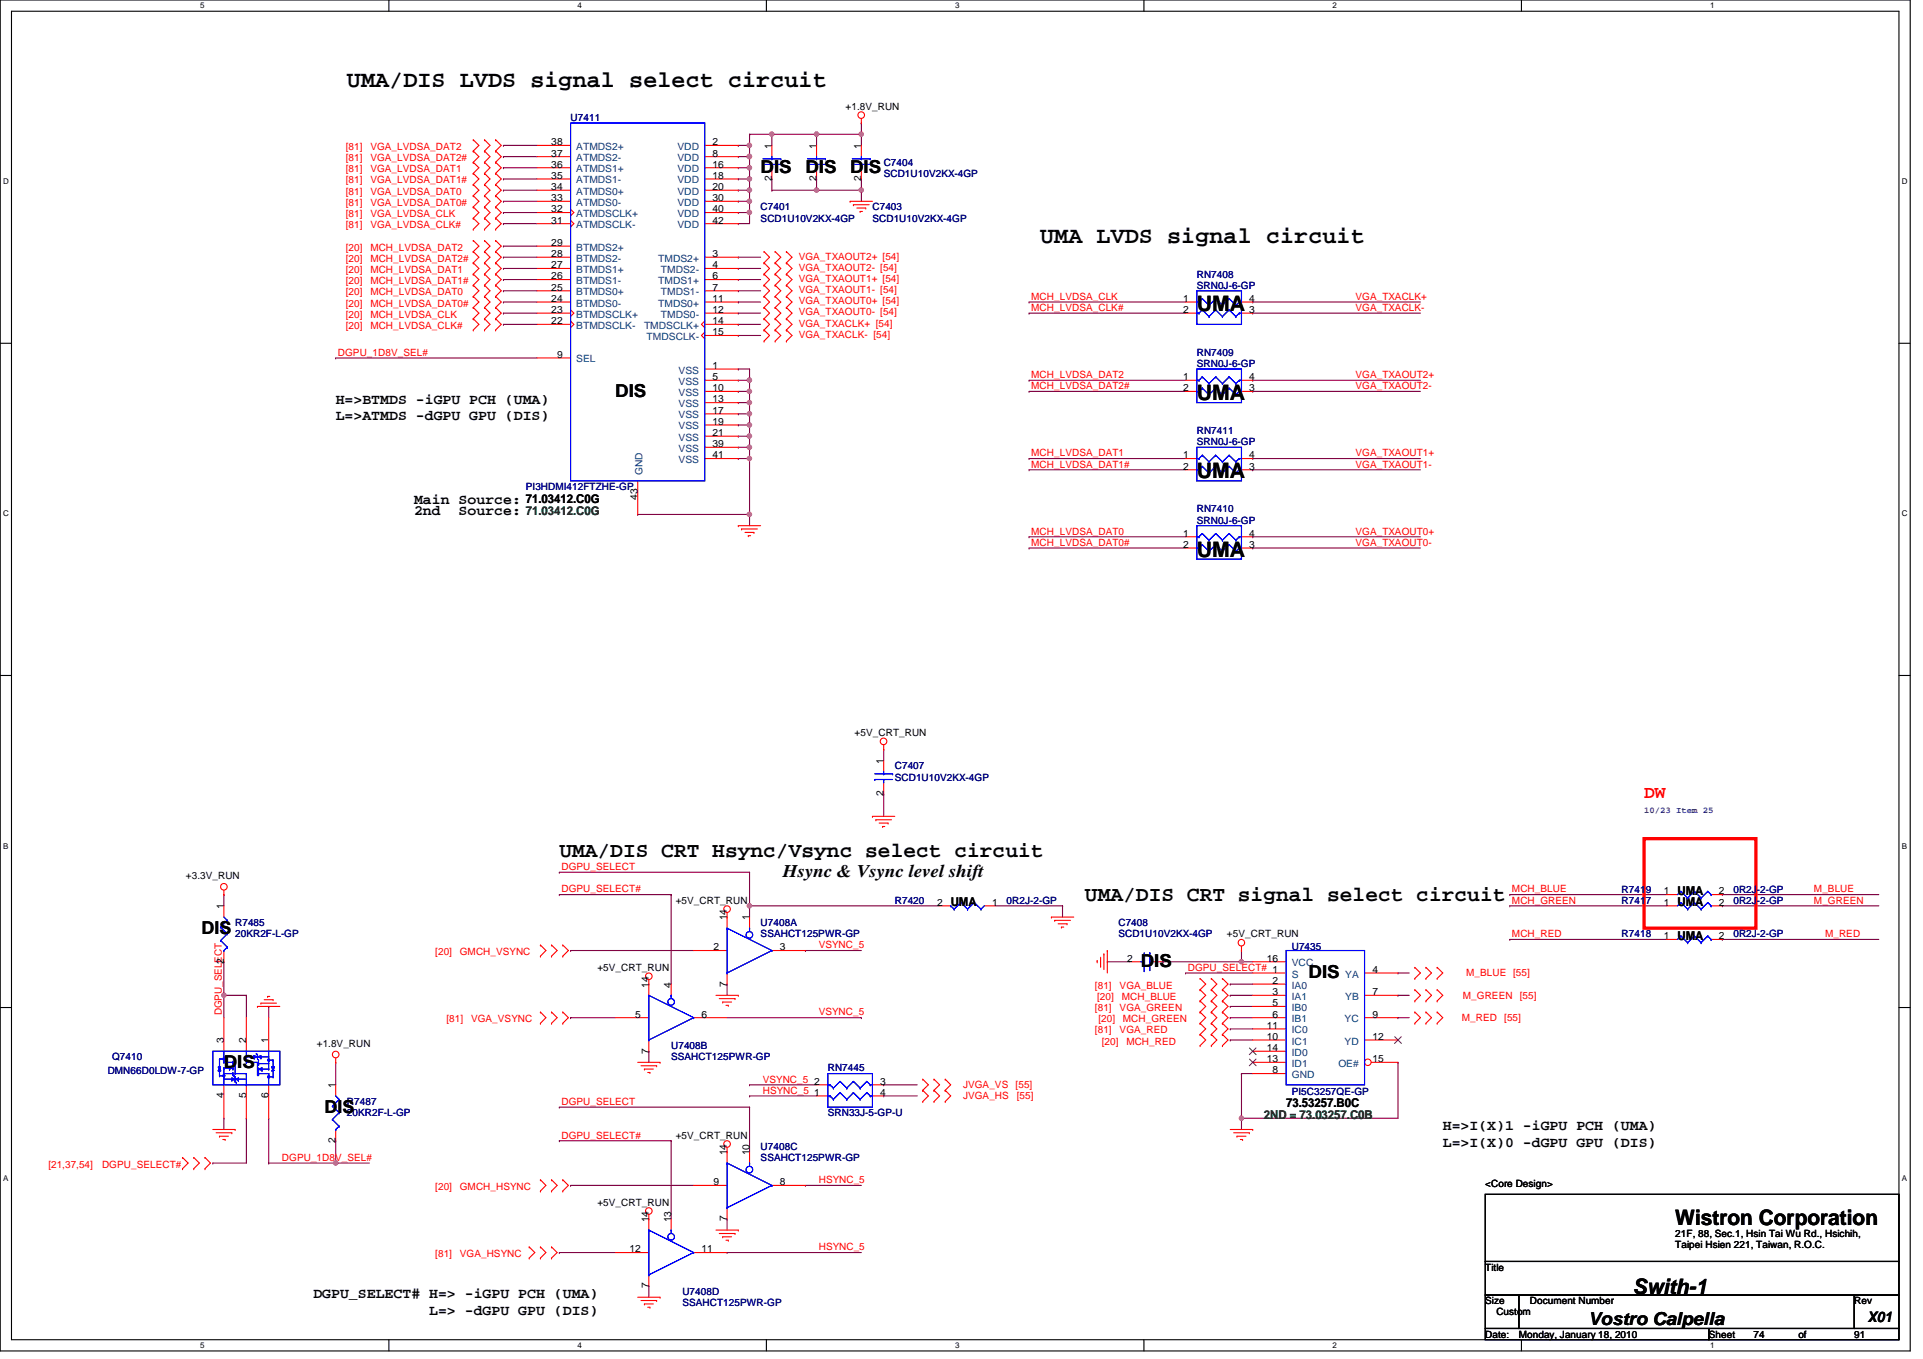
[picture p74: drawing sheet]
<svg xmlns="http://www.w3.org/2000/svg" width="297mm" height="210mm" viewBox="0 0 297 210" stroke-linecap="round" stroke-linejoin="round" font-family="sans-serif">
<defs><g id="words">
<g font-size="3.6">
<text x="53.6" y="13.4">UMA/DIS LVDS signal select circuit</text>
<text x="160.7" y="37.6">UMA LVDS signal circuit</text>
</g>
<g font-size="3.3">
<text x="184.9" y="48">UMA</text>
<text x="184.9" y="61.8">UMA</text>
<text x="184.9" y="73.9">UMA</text>
<text x="184.9" y="86">UMA</text>
<text x="86.4" y="132.3">UMA/DIS CRT Hsync/Vsync select circuit</text>
<text x="167.6" y="139.2">UMA/DIS CRT signal select circuit</text>
<text x="258.8" y="189.3">Wistron Corporation</text>
<text x="252.2" y="199.9">Swith-1</text>
</g>
<g font-size="2.8">
<text x="117.5" y="26.8">DIS</text>
<text x="124.4" y="26.8">DIS</text>
<text x="131.3" y="26.8">DIS</text>
<text x="95" y="61.3">DIS</text>
<text x="120.9" y="135.5">Hsync &amp; Vsync level shift</text>
<text x="31.1" y="144.2">DIS</text>
<text x="176.2" y="149.4">DIS</text>
<text x="202.1" y="151.1">DIS</text>
<text x="34.6" y="164.9">DIS</text>
<text x="50.1" y="171.8">DIS</text>
<text x="245.3" y="204.6">Vostro Calpella</text>
</g>
<text font-size="2.8" fill="#f00" x="254" y="123.2">DW</text>
<g font-size="2.2">
<text x="51.9" y="62.3">H=&gt;BTMDS -iGPU PCH (UMA)</text>
<text x="51.9" y="64.9">L=&gt;ATMDS -dGPU GPU (DIS)</text>
<text x="64" y="77.9">Main Source:</text>
<text x="64" y="79.6">2nd</text>
<text x="70.8" y="79.6">Source:</text>
<text x="222.9" y="174.6">H=&gt;I(X)1 -iGPU PCH (UMA)</text>
<text x="222.9" y="177.2">L=&gt;I(X)0 -dGPU GPU (DIS)</text>
<text x="48.4" y="200.5">DGPU_SELECT# H=&gt; -iGPU PCH (UMA)</text>
<text x="66.3" y="203.1">L=&gt; -dGPU GPU (DIS)</text>
<text x="288.5" y="204.2">X01</text>
</g>
<g font-size="1.9">
<text x="81.2" y="77.8">71.03412.C0G</text>
<text x="146.9" y="139.9">UMA</text>
<text x="259.1" y="139.9">UMA</text>
<text x="259.1" y="138.2">UMA</text>
<text x="259.1" y="145.1">UMA</text>
<text x="198.7" y="171">73.53257.B0C</text>
</g>
<g font-size="1.9" fill="#008000">
<text x="81.2" y="79.5">71.03412.C0G</text>
<text x="195.2" y="172.8">2ND = 73.03257.C0B</text>
</g>
<g font-size="1.5">
<text x="130.6" y="17">+1.8V_RUN</text>
<text x="85.2" y="22.4">38</text>
<text x="110.1" y="22.4">2</text>
<text x="119.2" y="23" transform="rotate(-90 119.2 23)">1</text>
<text x="126.1" y="23" transform="rotate(-90 126.1 23)">1</text>
<text x="133" y="23" transform="rotate(-90 133 23)">1</text>
<text x="85.2" y="24.2">37</text>
<text x="85.2" y="25.9">36</text>
<text x="85.2" y="27.6">35</text>
<text x="85.2" y="29.4">34</text>
<text x="110.1" y="24.2">8</text>
<text x="110.1" y="25.9">16</text>
<text x="110.1" y="27.6">18</text>
<text x="110.1" y="29.4">20</text>
<text x="119.2" y="28" transform="rotate(-90 119.2 28)">2</text>
<text x="126.1" y="28" transform="rotate(-90 126.1 28)">2</text>
<text x="133" y="28" transform="rotate(-90 133 28)">2</text>
<text x="85.2" y="31.1">33</text>
<text x="85.2" y="32.8">32</text>
<text x="85.2" y="34.5">31</text>
<text x="110.1" y="31.1">30</text>
<text x="110.1" y="32.8">40</text>
<text x="110.1" y="34.5">42</text>
<text x="85.2" y="38">29</text>
<text x="85.2" y="39.7">28</text>
<text x="85.2" y="41.4">27</text>
<text x="110.1" y="39.7">3</text>
<text x="110.1" y="41.4">4</text>
<text x="85.2" y="43.2">26</text>
<text x="85.2" y="44.9">25</text>
<text x="85.2" y="46.6">24</text>
<text x="110.1" y="43.2">6</text>
<text x="110.1" y="44.9">7</text>
<text x="110.1" y="46.6">11</text>
<text x="182.8" y="46.6">1</text>
<text x="193" y="46.6">4</text>
<text x="85.2" y="48.3">23</text>
<text x="85.2" y="50.1">22</text>
<text x="110.1" y="48.3">12</text>
<text x="110.1" y="50.1">14</text>
<text x="110.1" y="51.8">15</text>
<text x="182.8" y="48.3">2</text>
<text x="193" y="48.3">3</text>
<text x="86" y="55.3">9</text>
<text x="110.1" y="57">1</text>
<text x="110.1" y="58.7">5</text>
<text x="182.8" y="58.7">1</text>
<text x="193" y="58.7">4</text>
<text x="110.1" y="60.4">10</text>
<text x="110.1" y="62.2">13</text>
<text x="110.1" y="63.9">17</text>
<text x="110.1" y="65.6">19</text>
<text x="182.8" y="60.4">2</text>
<text x="193" y="60.4">3</text>
<text x="110.1" y="67.4">21</text>
<text x="110.1" y="69.1">39</text>
<text x="110.1" y="70.8">41</text>
<text x="182.8" y="70.8">1</text>
<text x="193" y="70.8">4</text>
<text x="98.5" y="77.3" transform="rotate(-90 98.5 77.3)">43</text>
<text x="182.8" y="72.5">2</text>
<text x="193" y="72.5">3</text>
<text x="182.8" y="82.9">1</text>
<text x="193" y="82.9">4</text>
<text x="182.8" y="84.6">2</text>
<text x="193" y="84.6">3</text>
<text x="132" y="113.7">+5V_CRT_RUN</text>
<text x="136.5" y="118" transform="rotate(-90 136.5 118)">1</text>
<text x="136.5" y="123" transform="rotate(-90 136.5 123)">2</text>
<text x="28.7" y="135.8">+3.3V_RUN</text>
<text x="34.6" y="140.4" transform="rotate(-90 34.6 140.4)">1</text>
<text x="104.4" y="139.6">+5V_CRT_RUN</text>
<text x="112.3" y="142.2" transform="rotate(-90 112.3 142.2)">14</text>
<text x="115.8" y="142.2" transform="rotate(-90 115.8 142.2)">1</text>
<text x="144.8" y="139.9">2</text>
<text x="153.2" y="139.9">1</text>
<text x="257" y="139.9">1</text>
<text x="257" y="138.2">1</text>
<text x="265.5" y="139.9">2</text>
<text x="265.5" y="138.2">2</text>
<text x="34.6" y="148.9" transform="rotate(-90 34.6 148.9)">2</text>
<text x="92.3" y="149.9">+5V_CRT_RUN</text>
<text x="110.2" y="146.8">2</text>
<text x="120.4" y="146.8">3</text>
<text x="174.1" y="148.5">2</text>
<text x="179.2" y="148.5">1</text>
<text x="189.5" y="144.8">+5V_CRT_RUN</text>
<text x="195.7" y="148.5">16</text>
<text x="257" y="145.1">1</text>
<text x="265.5" y="145.1">2</text>
<text x="100.2" y="152.5" transform="rotate(-90 100.2 152.5)">14</text>
<text x="103.6" y="152.5" transform="rotate(-90 103.6 152.5)">4</text>
<text x="112.3" y="152.4" transform="rotate(-90 112.3 152.4)">7</text>
<text x="196.6" y="152">2</text>
<text x="196.6" y="153.7">3</text>
<text x="196.6" y="155.4">5</text>
<text x="212" y="150.3">4</text>
<text x="212" y="153.7">7</text>
<text x="34.6" y="161.2" transform="rotate(-90 34.6 161.2)">3</text>
<text x="38" y="161.2" transform="rotate(-90 38 161.2)">2</text>
<text x="41.5" y="161.2" transform="rotate(-90 41.5 161.2)">1</text>
<text x="48.9" y="161.7">+1.8V_RUN</text>
<text x="98.1" y="157.2">5</text>
<text x="108.3" y="157.2">6</text>
<text x="195.7" y="158.9">11</text>
<text x="195.7" y="160.6">10</text>
<text x="196.6" y="157.2">6</text>
<text x="212" y="157.2">9</text>
<text x="212" y="160.6">12</text>
<text x="100.2" y="162.7" transform="rotate(-90 100.2 162.7)">7</text>
<text x="125.8" y="167.5">2</text>
<text x="136" y="167.5">3</text>
<text x="195.7" y="162.3">14</text>
<text x="195.7" y="164.1">13</text>
<text x="196.6" y="165.8">8</text>
<text x="212" y="164.1">15</text>
<text x="34.6" y="169.7" transform="rotate(-90 34.6 169.7)">4</text>
<text x="38" y="169.7" transform="rotate(-90 38 169.7)">5</text>
<text x="41.5" y="169.7" transform="rotate(-90 41.5 169.7)">6</text>
<text x="51.8" y="168.1" transform="rotate(-90 51.8 168.1)">1</text>
<text x="125.8" y="169.2">1</text>
<text x="136" y="169.2">4</text>
<text x="51.8" y="176.6" transform="rotate(-90 51.8 176.6)">2</text>
<text x="104.4" y="175.9">+5V_CRT_RUN</text>
<text x="112.3" y="178.4" transform="rotate(-90 112.3 178.4)">14</text>
<text x="115.8" y="178.4" transform="rotate(-90 115.8 178.4)">10</text>
<text x="110.2" y="183.1">9</text>
<text x="120.4" y="183.1">8</text>
<text x="229.4" y="183.3">&lt;Core Design&gt;</text>
<text x="92.3" y="186.2">+5V_CRT_RUN</text>
<text x="100.2" y="188.8" transform="rotate(-90 100.2 188.8)">14</text>
<text x="103.6" y="188.8" transform="rotate(-90 103.6 188.8)">13</text>
<text x="112.3" y="188.6" transform="rotate(-90 112.3 188.6)">7</text>
<text x="258.8" y="191.1">21F, 88, Sec.1, Hsin Tai Wu Rd., Hsichih,</text>
<text x="97.2" y="193.4">12</text>
<text x="108.3" y="193.4">11</text>
<text x="229.4" y="196.2">Title</text>
<text x="258.8" y="192.8">Taipei Hsien 221, Taiwan, R.O.C.</text>
<text x="100.2" y="199" transform="rotate(-90 100.2 199)">7</text>
<text x="229.4" y="201.4">Size</text>
<text x="231.1" y="203.1">Custom</text>
<text x="236.3" y="201.4">Document Number</text>
<text x="286.4" y="201.4">Rev</text>
<text x="229.4" y="206.6">Date:</text>
<text x="234.6" y="206.6">Monday, January 18, 2010</text>
<text x="264" y="206.6">Sheet</text>
<text x="270.9" y="206.6">74</text>
<text x="277.8" y="206.6">of</text>
<text x="286.4" y="206.6">91</text>
</g>
<g font-size="1.5" fill="#f00">
<text x="53.4" y="23.2">[81]</text>
<text x="57.2" y="23.2">VGA_LVDSA_DAT2</text>
<text x="53.4" y="28.3">[81]</text>
<text x="53.4" y="26.6">[81]</text>
<text x="53.4" y="24.9">[81]</text>
<text x="57.2" y="28.3">VGA_LVDSA_DAT1#</text>
<text x="57.2" y="26.6">VGA_LVDSA_DAT1</text>
<text x="57.2" y="24.9">VGA_LVDSA_DAT2#</text>
<text x="53.4" y="35.3">[81]</text>
<text x="53.4" y="33.5">[81]</text>
<text x="53.4" y="30.1">[81]</text>
<text x="53.4" y="31.8">[81]</text>
<text x="57.2" y="35.3">VGA_LVDSA_CLK#</text>
<text x="57.2" y="33.5">VGA_LVDSA_CLK</text>
<text x="57.2" y="30.1">VGA_LVDSA_DAT0</text>
<text x="57.2" y="31.8">VGA_LVDSA_DAT0#</text>
<text x="53.4" y="40.4">[20]</text>
<text x="53.4" y="38.7">[20]</text>
<text x="57.2" y="40.4">MCH_LVDSA_DAT2#</text>
<text x="57.2" y="38.7">MCH_LVDSA_DAT2</text>
<text x="123.4" y="41.8">VGA_TXAOUT2- [54]</text>
<text x="123.4" y="40.1">VGA_TXAOUT2+ [54]</text>
<text x="53.4" y="43.9">[20]</text>
<text x="53.4" y="42.2">[20]</text>
<text x="53.4" y="45.6">[20]</text>
<text x="53.4" y="47.3">[20]</text>
<text x="57.2" y="43.9">MCH_LVDSA_DAT1#</text>
<text x="57.2" y="42.2">MCH_LVDSA_DAT1</text>
<text x="57.2" y="45.6">MCH_LVDSA_DAT0</text>
<text x="57.2" y="47.3">MCH_LVDSA_DAT0#</text>
<text x="123.4" y="47">VGA_TXAOUT0+ [54]</text>
<text x="123.4" y="43.5">VGA_TXAOUT1+ [54]</text>
<text x="123.4" y="45.3">VGA_TXAOUT1- [54]</text>
<text x="159.3" y="46.3">MCH_LVDSA_CLK</text>
<text x="209.4" y="46.3">VGA_TXACLK+</text>
<text x="53.4" y="50.8">[20]</text>
<text x="53.4" y="49.1">[20]</text>
<text x="57.2" y="50.8">MCH_LVDSA_CLK#</text>
<text x="57.2" y="49.1">MCH_LVDSA_CLK</text>
<text x="123.4" y="48.7">VGA_TXAOUT0- [54]</text>
<text x="123.4" y="52.2">VGA_TXACLK- [54]</text>
<text x="123.4" y="50.5">VGA_TXACLK+ [54]</text>
<text x="159.3" y="48">MCH_LVDSA_CLK#</text>
<text x="209.4" y="48">VGA_TXACLK-</text>
<text x="52.2" y="54.9">DGPU_1D8V_SEL#</text>
<text x="159.3" y="58.4">MCH_LVDSA_DAT2</text>
<text x="209.4" y="58.4">VGA_TXAOUT2+</text>
<text x="159.3" y="60.1">MCH_LVDSA_DAT2#</text>
<text x="209.4" y="60.1">VGA_TXAOUT2-</text>
<text x="159.3" y="70.5">MCH_LVDSA_DAT1</text>
<text x="209.4" y="70.5">VGA_TXAOUT1+</text>
<text x="159.3" y="72.2">MCH_LVDSA_DAT1#</text>
<text x="209.4" y="72.2">VGA_TXAOUT1-</text>
<text x="159.3" y="82.6">MCH_LVDSA_DAT0</text>
<text x="209.4" y="82.6">VGA_TXAOUT0+</text>
<text x="159.3" y="84.3">MCH_LVDSA_DAT0#</text>
<text x="209.4" y="84.3">VGA_TXAOUT0-</text>
<text x="86.7" y="137.8">DGPU_SELECT#</text>
<text x="86.7" y="134.4">DGPU_SELECT</text>
<text x="233.5" y="137.8">MCH_BLUE</text>
<text x="280.2" y="137.8">M_BLUE</text>
<text x="233.5" y="139.6">MCH_GREEN</text>
<text x="280.2" y="139.6">M_GREEN</text>
<text x="67.2" y="147.5">[20]</text>
<text x="71" y="147.5">GMCH_VSYNC</text>
<text x="126.5" y="146.5">VSYNC_5</text>
<text x="183.5" y="149.9">DGPU_SELECT# 1</text>
<text x="233.5" y="144.8">MCH_RED</text>
<text x="281.9" y="144.8">M_RED</text>
<text x="169.1" y="152.7">[81]</text>
<text x="169.5" y="154.4">[20]</text>
<text x="172.9" y="152.7">VGA_BLUE</text>
<text x="173.3" y="154.4">MCH_BLUE</text>
<text x="226" y="154.3">M_GREEN</text>
<text x="226.5" y="150.8">M_BLUE [55]</text>
<text x="234.8" y="154.3">[55]</text>
<text x="34.2" y="156.8" transform="rotate(-90 34.2 156.8)">DGPU_SELECT</text>
<text x="69" y="157.9">[81]</text>
<text x="72.8" y="157.9">VGA_VSYNC</text>
<text x="126.5" y="156.8">VSYNC_5</text>
<text x="169.1" y="159.6">[81]</text>
<text x="169.1" y="156.2">[81]</text>
<text x="169.7" y="157.9">[20]</text>
<text x="170.2" y="161.4">[20]</text>
<text x="172.9" y="159.6">VGA_RED</text>
<text x="172.9" y="156.2">VGA_GREEN</text>
<text x="173.5" y="157.9">MCH_GREEN</text>
<text x="174" y="161.4">MCH_RED</text>
<text x="225.8" y="157.7">M_RED</text>
<text x="232.4" y="157.7">[55]</text>
<text x="117.8" y="167.2">VSYNC_5</text>
<text x="86.7" y="170.7">DGPU_SELECT</text>
<text x="117.8" y="168.9">HSYNC_5</text>
<text x="148.8" y="168.1">JVGA_VS</text>
<text x="148.8" y="169.8">JVGA_HS</text>
<text x="156.9" y="168.1">[55]</text>
<text x="157.1" y="169.8">[55]</text>
<text x="43.6" y="179.3">DGPU_1D8V_SEL#</text>
<text x="86.7" y="175.9">DGPU_SELECT#</text>
<text x="7.5" y="180.3">[21,37,54]</text>
<text x="15.8" y="180.3">DGPU_SELECT#</text>
<text x="67.2" y="183.8">[20]</text>
<text x="71" y="183.8">GMCH_HSYNC</text>
<text x="126.5" y="182.8">HSYNC_5</text>
<text x="67.2" y="194.2">[81]</text>
<text x="71" y="194.2">VGA_HSYNC</text>
<text x="126.5" y="193.1">HSYNC_5</text>
</g>
<g font-size="1.5" fill="#000080">
<text x="88.1" y="18.7">U7411</text>
<text x="136.5" y="25.6">C7404</text>
<text x="136.5" y="27.3">SCD1U10V2KX-4GP</text>
<text x="117.5" y="32.5">C7401</text>
<text x="117.5" y="34.2">SCD1U10V2KX-4GP</text>
<text x="134.8" y="32.5">C7403</text>
<text x="134.8" y="34.2">SCD1U10V2KX-4GP</text>
<text x="184.9" y="42.9">RN7408</text>
<text x="184.9" y="44.6">SRN0J-6-GP</text>
<text x="184.9" y="54.9">RN7409</text>
<text x="184.9" y="56.7">SRN0J-6-GP</text>
<text x="184.9" y="67">RN7411</text>
<text x="184.9" y="68.8">SRN0J-6-GP</text>
<text x="81.2" y="75.7">PI3HDMI412FTZHE-GP</text>
<text x="184.9" y="79.1">RN7410</text>
<text x="184.9" y="80.9">SRN0J-6-GP</text>
<text x="138.2" y="118.9">C7407</text>
<text x="138.2" y="120.6">SCD1U10V2KX-4GP</text>
<text x="250.5" y="137.9">R7419</text>
<text x="267.8" y="137.9">0R2J-2-GP</text>
<text x="36.3" y="143">R7485</text>
<text x="117.5" y="143">U7408A</text>
<text x="138.2" y="139.6">R7420</text>
<text x="155.5" y="139.6">0R2J-2-GP</text>
<text x="172.8" y="143">C7408</text>
<text x="250.5" y="139.6">R7417</text>
<text x="267.8" y="139.6">0R2J-2-GP</text>
<text x="36.3" y="144.8">20KR2F-L-GP</text>
<text x="117.5" y="144.8">SSAHCT125PWR-GP</text>
<text x="172.8" y="144.8">SCD1U10V2KX-4GP</text>
<text x="199.5" y="146.7">U7435</text>
<text x="250.5" y="144.8">R7418</text>
<text x="267.8" y="144.8">0R2J-2-GP</text>
<text x="16.6" y="165.8">DMN66D0LDW-7-GP</text>
<text x="17.3" y="163.8">Q7410</text>
<text x="103.7" y="162">U7408B</text>
<text x="103.7" y="163.8">SSAHCT125PWR-GP</text>
<text x="127.9" y="165.5">RN7445</text>
<text x="53.6" y="170.7">R7487</text>
<text x="53.6" y="172.4">20KR2F-L-GP</text>
<text x="127.9" y="172.4">SRN33J-5-GP-U</text>
<text x="199.5" y="169.1">PI5C3257QE-GP</text>
<text x="117.5" y="177.6">U7408C</text>
<text x="117.5" y="179.3">SSAHCT125PWR-GP</text>
<text x="105.4" y="200">U7408D</text>
<text x="105.4" y="201.8">SSAHCT125PWR-GP</text>
</g>
<g font-size="1.5" fill="#004080">
<text x="89" y="23.2">ATMDS2+</text>
<text x="104.6" y="23.2">VDD</text>
<text x="89" y="24.9">ATMDS2-</text>
<text x="89" y="26.6">ATMDS1+</text>
<text x="89" y="28.3">ATMDS1-</text>
<text x="104.6" y="24.9">VDD</text>
<text x="104.6" y="26.6">VDD</text>
<text x="104.6" y="28.3">VDD</text>
<text x="89" y="30.1">ATMDS0+</text>
<text x="89" y="31.8">ATMDS0-</text>
<text x="89" y="33.5">ATMDSCLK+</text>
<text x="89" y="35.2">ATMDSCLK-</text>
<text x="104.6" y="30.1">VDD</text>
<text x="104.6" y="31.8">VDD</text>
<text x="104.6" y="33.5">VDD</text>
<text x="104.6" y="35.2">VDD</text>
<text x="89" y="38.7">BTMDS2+</text>
<text x="89" y="40.4">BTMDS2-</text>
<text x="101.7" y="40.4">TMDS2+</text>
<text x="89" y="42.2">BTMDS1+</text>
<text x="89" y="43.9">BTMDS1-</text>
<text x="89" y="45.6">BTMDS0+</text>
<text x="89" y="47.3">BTMDS0-</text>
<text x="101.7" y="43.9">TMDS1+</text>
<text x="101.7" y="47.3">TMDS0+</text>
<text x="102.1" y="42.2">TMDS2-</text>
<text x="102.1" y="45.6">TMDS1-</text>
<text x="89" y="49.1">BTMDSCLK+</text>
<text x="89" y="50.8">BTMDSCLK-</text>
<text x="99.5" y="50.8">TMDSCLK+</text>
<text x="99.9" y="52.5">TMDSCLK-</text>
<text x="102.1" y="49.1">TMDS0-</text>
<text x="89" y="56">SEL</text>
<text x="104.8" y="57.7">VSS</text>
<text x="104.8" y="59.4">VSS</text>
<text x="104.8" y="61.2">VSS</text>
<text x="104.8" y="62.9">VSS</text>
<text x="104.8" y="64.6">VSS</text>
<text x="104.8" y="66.3">VSS</text>
<text x="104.8" y="68.1">VSS</text>
<text x="104.8" y="69.8">VSS</text>
<text x="104.8" y="71.5">VSS</text>
<text x="99.2" y="73.4" transform="rotate(-90 99.2 73.4)">GND</text>
<text x="199.5" y="149.2">VCC</text>
<text x="199.5" y="151">S</text>
<text x="199.5" y="152.7">IA0</text>
<text x="199.5" y="154.4">IA1</text>
<text x="207.8" y="151">YA</text>
<text x="207.8" y="154.4">YB</text>
<text x="199.5" y="156.1">IB0</text>
<text x="199.5" y="157.9">IB1</text>
<text x="199.5" y="159.6">IC0</text>
<text x="199.5" y="161.3">IC1</text>
<text x="207.7" y="157.9">YC</text>
<text x="207.7" y="161.3">YD</text>
<text x="199.5" y="163.1">ID0</text>
<text x="199.5" y="164.8">ID1</text>
<text x="199.5" y="166.5">GND</text>
<text x="206.7" y="164.8">OE#</text>
</g>
<text font-size="1.4" fill="#400080" x="254" y="125.5">10/23 Item 25</text>
<g font-size="1.2">
<text x="30.9" y="1.3">5</text>
<text x="89.2" y="1.3">4</text>
<text x="147.5" y="1.3">3</text>
<text x="205.8" y="1.3">2</text>
<text x="264.2" y="1.3">1</text>
<text x=".5" y="28.5">D</text>
<text x="293.8" y="28.5">D</text>
<text x=".5" y="79.8">C</text>
<text x="293.8" y="79.8">C</text>
<text x=".5" y="131.1">B</text>
<text x="293.8" y="131.1">B</text>
<text x=".5" y="182.4">A</text>
<text x="293.8" y="182.4">A</text>
<text x="30.9" y="208.2">5</text>
<text x="89.2" y="208.2">4</text>
<text x="147.5" y="208.2">3</text>
<text x="205.8" y="208.2">2</text>
<text x="264.2" y="208.2">1</text>
</g>
</g></defs>
<path d="M0 0h295.1v208.7h-295.1zM1.8 1.7h291.5v205.2h-291.5z" fill="none" stroke="#000" stroke-width=".17"/>
<g fill="#fff">
<path d="M30.9 .2h.7v1.4h-.7z"/>
<path d="M30.9 207.1h.7v1.4h-.7z"/>
</g>
<path d="M60.1 0v1.7M60.1 206.9v1.8" fill="none" stroke="#000" stroke-width=".17"/>
<g fill="#fff">
<path d="M89.2 .2h.7v1.4h-.7z"/>
<path d="M89.2 207.1h.7v1.4h-.7z"/>
</g>
<path d="M118.4 0v1.7M118.4 206.9v1.8" fill="none" stroke="#000" stroke-width=".17"/>
<g fill="#fff">
<path d="M147.5 .2h.7v1.4h-.7z"/>
<path d="M147.5 207.1h.7v1.4h-.7z"/>
</g>
<path d="M176.7 0v1.7M176.7 206.9v1.8" fill="none" stroke="#000" stroke-width=".17"/>
<g fill="#fff">
<path d="M205.8 .2h.7v1.4h-.7z"/>
<path d="M205.8 207.1h.7v1.4h-.7z"/>
</g>
<path d="M235 0v1.7M235 206.9v1.8" fill="none" stroke="#000" stroke-width=".17"/>
<g fill="#fff">
<path d="M264.2 .2h.6v1.4h-.6z"/>
<path d="M264.2 207.1h.6v1.4h-.6z"/>
<path d="M.5 27.4h.8v1.3h-.8z"/>
<path d="M293.8 27.4h.8v1.3h-.8z"/>
<path d="M.5 78.7h.8v1.3h-.8z"/>
<path d="M293.8 78.7h.8v1.3h-.8z"/>
</g>
<path d="M0 53h1.8M293.3 53h1.8" fill="none" stroke="#000" stroke-width=".17"/>
<g fill="#fff">
<path d="M.5 130h.8v1.3h-.8z"/>
<path d="M293.8 130h.8v1.3h-.8z"/>
</g>
<path d="M0 104.3h1.8M293.3 104.3h1.8" fill="none" stroke="#000" stroke-width=".17"/>
<g fill="#fff">
<path d="M.5 181.3h.8v1.3h-.8z"/>
<path d="M293.8 181.3h.8v1.3h-.8z"/>
</g>
<path d="M0 155.6h1.8M293.3 155.6h1.8" fill="none" stroke="#000" stroke-width=".17"/>
<path d="M126.1 20.7h.1M126.1 20.7h7" fill="none" stroke="#800040" stroke-width=".17"/>
<circle cx="126.1" cy="20.7" r=".34" fill="#f0f"/>
<circle cx="126.1" cy="20.7" r=".34" fill="none" stroke="#f0f" stroke-width=".17"/>
<path d="M126.1 29.4h.1M126.1 29.4h7" fill="none" stroke="#800040" stroke-width=".17"/>
<circle cx="133" cy="29.4" r=".34" fill="#f0f"/>
<circle cx="133" cy="29.4" r=".34" fill="none" stroke="#f0f" stroke-width=".17"/>
<circle cx="126.1" cy="29.4" r=".34" fill="#f0f"/>
<circle cx="126.1" cy="29.4" r=".34" fill="none" stroke="#f0f" stroke-width=".17"/>
<path d="M126.1 27.6h.1M126.1 27.6v1.8M133.1 20.7h.1M133.1 20.7v1.8" fill="none" stroke="#800040" stroke-width=".17"/>
<circle cx="133" cy="20.7" r=".34" fill="#f0f"/>
<circle cx="133" cy="20.7" r=".34" fill="none" stroke="#f0f" stroke-width=".17"/>
<g fill="none" stroke="#800040" stroke-width=".17">
<path d="M114 29.4h.1M114 29.4h1.8M115.8 20.7h.1M115.8 20.7h3.4M119.2 27.6h.1M119.2 20.7h.1M119.2 20.7v1.8M119.2 27.6v1.8M126.1 20.7h.1M126.1 20.7v1.8M133.1 29.4h.1M133.1 29.4v1.7"/>
<path d="M115.8 79.5h.1M115.8 79.5v1.7"/>
</g>
<circle cx="115.8" cy="29.4" r=".34" fill="#f0f"/>
<circle cx="115.8" cy="29.4" r=".34" fill="none" stroke="#f0f" stroke-width=".17"/>
<path d="M114 22.5h.1M114 22.5h1.8M114 65.6h.1M114 65.6h1.8M115.8 65.6h.1M115.8 65.6v1.8" fill="none" stroke="#800040" stroke-width=".17"/>
<circle cx="115.8" cy="65.6" r=".34" fill="#f0f"/>
<circle cx="115.8" cy="65.6" r=".34" fill="none" stroke="#f0f" stroke-width=".17"/>
<path d="M114 58.7h.1M114 58.7h1.8M115.8 58.7h.1M115.8 58.7v1.8" fill="none" stroke="#800040" stroke-width=".17"/>
<circle cx="115.8" cy="58.7" r=".34" fill="#f0f"/>
<circle cx="115.8" cy="58.7" r=".34" fill="none" stroke="#f0f" stroke-width=".17"/>
<path d="M114 31.1h.1M114 31.1h1.8M115.8 20.7h.1M115.8 20.7v1.8M114 57h.1M114 57h1.8" fill="none" stroke="#800040" stroke-width=".17"/>
<circle cx="115.8" cy="31.1" r=".34" fill="#f0f"/>
<circle cx="115.8" cy="31.1" r=".34" fill="none" stroke="#f0f" stroke-width=".17"/>
<path d="M114 24.2h.1M114 24.2h1.8M115.8 69.1h.1M115.8 69.1v1.7" fill="none" stroke="#800040" stroke-width=".17"/>
<circle cx="115.8" cy="69.1" r=".34" fill="#f0f"/>
<circle cx="115.8" cy="69.1" r=".34" fill="none" stroke="#f0f" stroke-width=".17"/>
<path d="M115.8 31.1h.1M115.8 27.6h.1M115.8 27.6v1.8M115.8 31.1v1.7" fill="none" stroke="#800040" stroke-width=".17"/>
<circle cx="115.8" cy="27.6" r=".33" fill="#f0f"/>
<circle cx="115.8" cy="27.6" r=".33" fill="none" stroke="#f0f" stroke-width=".17"/>
<path d="M114 67.4h.1M114 67.4h1.8M115.8 67.4h.1M115.8 67.4v1.7" fill="none" stroke="#800040" stroke-width=".17"/>
<circle cx="115.8" cy="67.3" r=".34" fill="#f0f"/>
<circle cx="115.8" cy="67.3" r=".34" fill="none" stroke="#f0f" stroke-width=".17"/>
<path d="M114 60.5h.1M114 60.5h1.8M115.8 60.5h.1M115.8 60.5v1.7" fill="none" stroke="#800040" stroke-width=".17"/>
<circle cx="115.8" cy="60.4" r=".34" fill="#f0f"/>
<circle cx="115.8" cy="60.4" r=".34" fill="none" stroke="#f0f" stroke-width=".17"/>
<path d="M115.8 22.5h.1M115.8 22.5v1.7" fill="none" stroke="#800040" stroke-width=".17"/>
<circle cx="115.8" cy="24.2" r=".34" fill="#f0f"/>
<circle cx="115.8" cy="24.2" r=".34" fill="none" stroke="#f0f" stroke-width=".17"/>
<circle cx="115.8" cy="22.5" r=".34" fill="#f0f"/>
<circle cx="115.8" cy="22.5" r=".34" fill="none" stroke="#f0f" stroke-width=".17"/>
<path d="M115.8 29.4h.1M115.8 25.9h.1M115.8 25.9v1.7M115.8 29.4v1.7" fill="none" stroke="#800040" stroke-width=".17"/>
<circle cx="115.8" cy="25.9" r=".34" fill="#f0f"/>
<circle cx="115.8" cy="25.9" r=".34" fill="none" stroke="#f0f" stroke-width=".17"/>
<path d="M115.8 24.2h.1M115.8 24.2v1.7" fill="none" stroke="#800040" stroke-width=".17"/>
<circle cx="115.8" cy="24.2" r=".34" fill="#f0f"/>
<circle cx="115.8" cy="24.2" r=".34" fill="none" stroke="#f0f" stroke-width=".17"/>
<path d="M114 32.8h.1M114 32.8h1.8M115.8 32.8h.1M115.8 32.8v1.7M115.8 57h.1M115.8 57v1.7" fill="none" stroke="#800040" stroke-width=".17"/>
<circle cx="115.8" cy="32.8" r=".34" fill="#f0f"/>
<circle cx="115.8" cy="32.8" r=".34" fill="none" stroke="#f0f" stroke-width=".17"/>
<path d="M114 25.9h.1M114 25.9h1.8M114 69.1h.1M114 69.1h1.8M115.8 70.8h.1M115.8 70.8v8.7" fill="none" stroke="#800040" stroke-width=".17"/>
<circle cx="115.8" cy="70.8" r=".33" fill="#f0f"/>
<circle cx="115.8" cy="70.8" r=".33" fill="none" stroke="#f0f" stroke-width=".17"/>
<g fill="none" stroke="#800040" stroke-width=".17">
<path d="M114 39.7h.1M114 39.7h3.5M114 46.7h.1M114 44.9h.1M114 43.2h.1M114 41.5h.1M114 51.8h.1M114 50.1h.1M114 48.4h.1M114 46.7h3.5M114 44.9h3.5M114 43.2h3.5"/>
<path d="M114 41.5h3.5M114 51.8h3.5M114 50.1h3.5M114 48.4h3.5M114 62.2h.1M114 62.2h1.8M115.8 62.2h.1M115.8 62.2v1.7"/>
</g>
<circle cx="115.8" cy="62.2" r=".33" fill="#f0f"/>
<circle cx="115.8" cy="62.2" r=".33" fill="none" stroke="#f0f" stroke-width=".17"/>
<path d="M98.5 79.5h.1M98.5 79.5h17.3" fill="none" stroke="#800040" stroke-width=".17"/>
<circle cx="115.8" cy="79.4" r=".33" fill="#f0f"/>
<circle cx="115.8" cy="79.4" r=".33" fill="none" stroke="#f0f" stroke-width=".17"/>
<path d="M114 34.5h.1M114 27.6h.1M114 34.5h1.8M114 27.6h1.8M114 70.8h.1M114 63.9h.1M114 70.8h1.8M114 63.9h1.8M115.8 63.9h.1M115.8 63.9v1.7" fill="none" stroke="#800040" stroke-width=".17"/>
<circle cx="115.8" cy="63.9" r=".34" fill="#f0f"/>
<circle cx="115.8" cy="63.9" r=".34" fill="none" stroke="#f0f" stroke-width=".17"/>
<path d="M133.1 19h.1M133.1 19v1.7M119.2 29.4h.1M119.2 20.7h.1M119.2 29.4h6.9M119.2 20.7h6.9M133.1 27.6h.1M133.1 27.6v1.8" fill="none" stroke="#800040" stroke-width=".17"/>
<circle cx="119.2" cy="20.7" r=".34" fill="#f0f"/>
<circle cx="119.2" cy="20.7" r=".34" fill="none" stroke="#f0f" stroke-width=".17"/>
<g fill="none" stroke="#800040" stroke-width=".17">
<path d="M190 152h.1M190 153.7h.1M190 155.4h.1M190 157.2h.1M190 152h3.5M190 153.7h3.5M190 155.4h3.5M190 157.2h3.5M190 160.6h.1M190 160.6h3.5M191.8 165.8h.1M191.8 172.7h.1"/>
<path d="M191.8 165.8v6.9M215.9 164.1h.1M215.9 164.1v8.6h-24.1"/>
</g>
<circle cx="191.7" cy="172.7" r=".34" fill="#f0f"/>
<circle cx="191.7" cy="172.7" r=".34" fill="none" stroke="#f0f" stroke-width=".17"/>
<path d="M179.7 148.5h.1M191.8 146.8h.1M191.8 146.8v1.7h-12.1M191.8 165.8h.1M191.8 165.8h1.7" fill="none" stroke="#800040" stroke-width=".17"/>
<circle cx="191.8" cy="148.5" r=".33" fill="#f0f"/>
<circle cx="191.8" cy="148.5" r=".33" fill="none" stroke="#f0f" stroke-width=".17"/>
<g fill="none" stroke="#800040" stroke-width=".17">
<path d="M51.9 55.3h.1M51.9 55.3h31M136.5 115.7h.1M136.5 115.7v1.8M86.4 138.2h.1M86.4 134.7h.1M86.4 138.2h17.3M86.4 134.7h29.4M103.7 138.2h.1M103.7 138.2v13.8M115.8 139.9h.1M115.8 139.9v1.7"/>
<path d="M115.8 139.9h29.3M136.5 122.6h.1M136.5 122.6v3.5M233.2 138.2h.1M233.2 139.9h.1M233.2 138.2h24.2M233.2 139.9h24.2M266 138.2h.1M266 139.9h.1M266 138.2h24.2M266 139.9h24.2M88.1 157.2h.1"/>
<path d="M88.1 146.8h.1M88.1 157.2h6.9M88.1 146.8h19M112.3 152h.1M112.3 157.2h20.8M112.3 152v1.7M124.4 146.8h.1M124.4 146.8h8.7M133.1 157.2h.1M171 148.5h.1M171 148.5h3.5M183.1 150.3h.1"/>
<path d="M183.1 150.3h10.4M190 158.9h.1M190 158.9h3.5M191.8 148.5h.1M191.8 148.5h1.7M215.9 150.3h.1M215.9 153.7h.1M215.9 157.2h.1M215.9 150.3h1.8M215.9 153.7h1.8M215.9 157.2h1.8M233.2 145.1h.1"/>
<path d="M233.2 145.1h24.2M266 145.1h.1M266 145.1h24.2M86.4 176.2h.1M86.4 171h.1M86.4 176.2h17.3M86.4 171h29.4M100.2 162.4h.1M100.2 162.4v1.7M103.7 176.2h.1M103.7 176.2v12.1M115.8 171h.1"/>
<path d="M115.8 167.6h.1M115.8 169.3h.1M115.8 171v6.9M115.8 169.3h10.3M115.8 167.6h10.3M136.5 169.3h.1M136.5 167.6h.1M136.5 169.3h5.2M136.5 167.6h5.2M191.8 172.7h.1M191.8 172.7v1.8M86.4 193.5h.1"/>
<path d="M86.4 193.5h8.6M88.1 183.1h.1M88.1 183.1h19M100.2 198.6h.1M100.2 198.6v1.8M112.3 188.3h.1M112.3 193.5h.1M112.3 188.3v1.7M112.3 193.5h20.8M124.4 183.1h.1M124.4 183.1h8.7"/>
</g>
<circle cx="115.8" cy="139.9" r=".33" fill="#f0f"/>
<circle cx="115.8" cy="139.9" r=".33" fill="none" stroke="#f0f" stroke-width=".17"/>
<g fill="none" stroke="#800040" stroke-width=".17">
<path d="M77.8 39.7h.1M77.8 38h.1M77.8 25.9h.1M77.8 24.2h.1M77.8 22.5h.1M77.8 34.5h.1M77.8 32.8h.1M77.8 31.1h.1M77.8 29.4h.1M77.8 27.6h.1M77.8 39.7h5.1M77.8 38h5.1"/>
<path d="M77.8 25.9h5.1M77.8 24.2h5.1M77.8 22.5h5.1M77.8 34.5h5.1M77.8 32.8h5.1M77.8 31.1h5.1M77.8 29.4h5.1M77.8 27.6h5.1M77.8 50.1h.1M77.8 48.4h.1M77.8 46.7h.1M77.8 44.9h.1"/>
<path d="M77.8 43.2h.1M77.8 41.5h.1M77.8 50.1h5.1M77.8 48.4h5.1M77.8 46.7h5.1M77.8 44.9h5.1M77.8 43.2h5.1M77.8 41.5h5.1M115.8 134.7h.1M115.8 134.7v5.2M153.8 139.9h10.3M164.1 139.9h.1"/>
<path d="M164.1 139.9v1.7M34.6 153.7h.1M34.6 153.7v3.5M34.6 153.7h3.5M38.1 153.7h.1M38.1 153.7v3.5M41.5 155.4h.1M41.5 155.4v1.8M32.9 179.6h.1M38.1 172.7h.1M38.1 172.7v6.9h-5.2M41.5 172.7h.1"/>
<path d="M41.5 172.7v6.9"/>
</g>
<circle cx="34.6" cy="153.7" r=".34" fill="#f0f"/>
<circle cx="34.6" cy="153.7" r=".34" fill="none" stroke="#f0f" stroke-width=".17"/>
<path d="M41.5 179.6h.1M51.9 176.2h.1M51.9 176.2v3.4h-10.4" fill="none" stroke="#800040" stroke-width=".17"/>
<circle cx="51.9" cy="179.6" r=".34" fill="#f0f"/>
<circle cx="51.9" cy="179.6" r=".34" fill="none" stroke="#f0f" stroke-width=".17"/>
<g fill="none" stroke="#800040" stroke-width=".17">
<path d="M159 46.7h.1M159 48.4h.1M159 58.7h.1M159 46.7h24.1M159 48.4h24.1M159 58.7h24.1M193.5 58.7h.1M193.5 46.7h.1M193.5 48.4h.1M193.5 46.7h25.9M193.5 48.4h25.9M193.5 58.7h25.9"/>
<path d="M159 72.6h.1M159 70.8h.1M159 60.5h.1M159 72.6h24.1M159 70.8h24.1M159 60.5h24.1M193.5 60.5h.1M193.5 72.6h.1M193.5 70.8h.1M193.5 72.6h25.9M193.5 70.8h25.9M193.5 60.5h25.9"/>
<path d="M159 84.6h.1M159 82.9h.1M159 84.6h24.1M159 82.9h24.1M193.5 82.9h.1M193.5 84.6h.1M193.5 84.6h25.9M193.5 82.9h25.9M34.6 138.2h.1M34.6 138.2v1.7M34.6 148.5h.1M34.6 148.5v5.2"/>
<path d="M34.6 172.7h.1M34.6 172.7v1.8M51.9 164.1h.1M51.9 179.6h.1M51.9 164.1v3.5M51.9 179.6h5.1"/>
</g>
<g fill="none" stroke="#f00" stroke-width=".17">
<path d="M133.1 19h.1M133.1 18.3v.7M73.1 38.9h.1M73.1 37.1h.1M73.1 28.5h.1M73.1 26.8h.1M73.1 25.1h.1M73.1 35.4h.1M73.1 33.7h.1M73.1 32h.1M73.1 23.3h.1M73.1 21.6h.1"/>
<path d="M73.1 30.2h.1M73.1 38.9l.9 .8-.9 .9M73.1 37.1l.9 .9-.9 .9M73.1 26.8l.9 .8-.9 .9M73.1 30.2l.9 .9-.9 .9M73.1 23.3l.9 .9-.9 .9M73.1 25.1l.9 .8-.9 .9M73.1 32l.9 .8-.9 .9M73.1 33.7l.9 .8-.9 .9M73.1 28.5l.9 .9-.9 .8M73.1 21.6l.9 .9-.9 .8M74.8 38.9h.1"/>
<path d="M74.8 37.1h.1M74.8 26.8h.1M74.8 28.5h.1M74.8 25.1h.1M74.8 33.7h.1M74.8 35.4h.1M74.8 32h.1M74.8 21.6h.1M74.8 23.3h.1M74.8 30.2h.1M74.8 38.9l.9 .8-.9 .9M74.8 37.1l.9 .9-.9 .9"/>
<path d="M74.8 26.8l.9 .8-.9 .9M74.8 28.5l.9 .9-.9 .8M74.8 25.1l.9 .8-.9 .9M74.8 33.7l.9 .8-.9 .9M74.8 32l.9 .8-.9 .9M74.8 21.6l.9 .9-.9 .8M74.8 23.3l.9 .9-.9 .9M74.8 30.2l.9 .9-.9 .9M76.6 38.9h.1M76.6 37.1h.1M76.6 28.5h.1M76.6 26.8h.1"/>
<path d="M76.6 25.1h.1M76.6 35.4h.1M76.6 33.7h.1M76.6 32h.1M76.6 23.3h.1M76.6 21.6h.1M76.6 30.2h.1M76.6 38.9l.8 .8-.8 .9M76.6 37.1l.8 .9-.8 .9M76.6 23.3l.8 .9-.8 .9M76.6 30.2l.8 .9-.8 .9M76.6 26.8l.8 .8-.8 .9"/>
<path d="M76.6 21.6l.8 .9-.8 .8M76.6 25.1l.8 .8-.8 .9M76.6 33.7l.8 .8-.8 .9M76.6 32l.8 .8-.8 .9M76.6 28.5l.8 .9-.8 .8M82.9 31.1h5.2M82.9 22.5h5.2M82.9 24.2h5.2M82.9 25.9h5.2M82.9 27.6h5.2M82.9 29.4h5.2M82.9 32.8h5.2"/>
<path d="M82.9 34.5h5.2M82.9 39.7h5.2M82.9 38h5.2M88.1 32.3l.5 .5-.5 .5M88.1 34l.5 .5-.5 .6M108.9 31.1h5.1M108.9 22.5h5.1M108.9 24.2h5.1M108.9 25.9h5.1M108.9 27.6h5.1M108.9 29.4h5.1M108.9 32.8h5.1"/>
<path d="M108.9 34.5h5.1M108.9 39.7h5.1M118 38.9h.1M118 38.9l.9 .8-.9 .9M119.7 38.9h.1M119.7 38.9l.9 .8-.9 .9M121.5 38.9h.1M121.5 38.9l.8 .8-.8 .9M126.1 22.5v1.7M126.1 25.9v1.7M131.3 31.1h.1M131.3 31.1h3.5"/>
<path d="M131.8 31.6h.1M131.8 31.6h2.5M132.4 32.1h1.3M132.9 32.7h.1M132.9 32.7h.3M133.1 22.5v1.7M133.1 25.9v1.7M133.7 32.1h.1M73.1 44h.1M73.1 42.3h.1M73.1 40.6h.1M73.1 51h.1"/>
<path d="M73.1 49.2h.1M73.1 47.5h.1M73.1 45.8h.1M73.1 40.6l.9 .9-.9 .8M73.1 42.3l.9 .9-.9 .8M73.1 44l.9 .9-.9 .9M73.1 49.2l.9 .9-.9 .9M73.1 45.8l.9 .9-.9 .8M73.1 47.5l.9 .9-.9 .8M74.8 42.3h.1M74.8 44h.1M74.8 40.6h.1"/>
<path d="M74.8 49.2h.1M74.8 51h.1M74.8 47.5h.1M74.8 45.8h.1M74.8 42.3l.9 .9-.9 .8M74.8 40.6l.9 .9-.9 .8M74.8 49.2l.9 .9-.9 .9M74.8 47.5l.9 .9-.9 .8M74.8 45.8l.9 .9-.9 .8M74.8 44l.9 .9-.9 .9M76.6 44h.1M76.6 42.3h.1"/>
<path d="M76.6 40.6h.1M76.6 51h.1M76.6 49.2h.1M76.6 47.5h.1M76.6 45.8h.1M76.6 44l.8 .9-.8 .9M76.6 42.3l.8 .9-.8 .8M76.6 40.6l.8 .9-.8 .8M76.6 49.2l.8 .9-.8 .9M76.6 47.5l.8 .9-.8 .8M76.6 45.8l.8 .9-.8 .8M82.9 41.5h5.2"/>
<path d="M82.9 43.2h5.2M82.9 44.9h5.2M82.9 46.7h5.2M82.9 48.4h5.2M82.9 50.1h5.2M82.9 55.3h5.2M88.1 47.9l.5 .5-.5 .5M88.1 49.6l.5 .5-.5 .5M108.9 41.5h5.1M108.9 43.2h5.1M108.9 44.9h5.1M108.9 46.7h5.1"/>
<path d="M108.9 48.4h5.1M108.9 49.6l-.6 .5 .6 .5M108.9 50.1h5.1M108.9 51.3l-.6 .5 .6 .5M108.9 51.8h5.1M108.9 57h5.1M108.9 58.7h5.1M118 47.5h.1M118 45.8h.1M118 49.2h.1M118 42.3h.1M118 40.6h.1"/>
<path d="M118 52.7h.1M118 51h.1M118 44h.1M118 45.8l.9 .9-.9 .8M118 42.3l.9 .9-.9 .8M118 47.5l.9 .9-.9 .8M118 40.6l.9 .9-.9 .8M118 51l.9 .8-.9 .9M118 49.2l.9 .9-.9 .9M118 44l.9 .9-.9 .9M119.7 45.8h.1M119.7 47.5h.1"/>
<path d="M119.7 49.2h.1M119.7 40.6h.1M119.7 42.3h.1M119.7 51h.1M119.7 52.7h.1M119.7 44h.1M119.7 45.8l.9 .9-.9 .8M119.7 44l.9 .9-.9 .9M119.7 47.5l.9 .9-.9 .8M119.7 49.2l.9 .9-.9 .9M119.7 40.6l.9 .9-.9 .8M119.7 51l.9 .8-.9 .9"/>
<path d="M119.7 42.3l.9 .9-.9 .8M121.5 47.5h.1M121.5 45.8h.1M121.5 49.2h.1M121.5 42.3h.1M121.5 40.6h.1M121.5 52.7h.1M121.5 51h.1M121.5 44h.1M121.5 47.5l.8 .9-.8 .8M121.5 42.3l.8 .9-.8 .8M121.5 45.8l.8 .9-.8 .8"/>
<path d="M121.5 49.2l.8 .9-.8 .9M121.5 40.6l.8 .9-.8 .8M121.5 51l.8 .8-.8 .9M121.5 44l.8 .9-.8 .9M98.5 74.3v5.2M108.9 60.5h5.1M108.9 62.2h5.1M108.9 63.9h5.1M108.9 65.6h5.1M108.9 67.4h5.1M108.9 69.1h5.1M108.9 70.8h5.1"/>
<path d="M114 81.2h.1M114 81.2h3.5M114.6 81.7h.1M114.6 81.7h2.4M115.1 82.2h1.4M115.6 82.7h.1M115.6 82.7h.3M116.5 82.2h.1M183.1 82.9h1.8M183.1 84.6h1.8M191.8 82.9h1.7M191.8 84.6h1.7"/>
<path d="M136.5 115.7h.1M136.5 115v.7M34.6 138.2h.1M34.6 137.5v.7M34.6 139.9v1.7M134.8 126.1h.1M134.8 126.1h3.4M135.3 126.6h.1M135.3 126.6h2.4M135.8 127.1h1.4M136.3 127.7h.1M136.3 127.7h.4"/>
<path d="M137.2 127.1h.1M145.1 139.9h1.8M152 139.9h1.8M257.4 139.9h1.7M257.4 138.2h1.7M264.3 139.9h1.7M264.3 138.2h1.7M34.6 146.8v1.7M34.6 157.2v5.2M38.1 157.2v5.2M39.8 155.4h.1M39.8 155.4h3.4"/>
<path d="M40.3 154.9h.1M40.3 154.9h2.4M40.8 154.4h1.4M41.3 153.9h.1M41.3 153.9h.4M41.5 157.2v5.2M42.2 154.4h.1M83.5 158.1h.1M83.5 156.3h.1M83.5 147.7h.1M83.5 146h.1M83.5 156.3l.8 .9-.8 .9"/>
<path d="M83.5 146l.8 .8-.8 .9M85.2 156.3h.1M85.2 158.1h.1M85.2 146h.1M85.2 147.7h.1M85.2 156.3l.9 .9-.9 .9M85.2 146l.9 .8-.9 .9M86.9 158.1h.1M86.9 156.3h.1M86.9 147.7h.1M86.9 146h.1M86.9 156.3l.9 .9-.9 .9"/>
<path d="M86.9 146l.9 .8-.9 .9M95 157.2h5.2M100.2 152h.1M100.2 151.3v2.4M103.7 152v1.7M107.1 146.8h5.2M107.1 157.2h5.2M110.6 153.7h3.4M111.1 154.2h2.4M111.6 154.8h.1M111.6 154.8h1.4M112.1 155.3h.4"/>
<path d="M112.3 141.6h.1M112.3 140.9v2.5M112.3 150.3v1.7M112.5 155.3h.1M113.5 154.2h.1M114 153.7h.1M115.8 141.6v1.8M119.2 146.8h5.2M162.4 141.6h.1M162.4 141.6h3.5M162.9 142.2h.1M162.9 142.2h2.5"/>
<path d="M163.4 142.7h1.4M164 143.2h.1M164 143.2h.3M164.8 142.7h.1M169.5 148.4h.1M169.5 148.4v.3M170 149.2h.1M170 147.8v1.4M170.5 147.3h.1M170.5 147.3v2.5M171 146.8h.1M171 146.8v3.5"/>
<path d="M174.5 148.5h1.7M177.9 148.5h1.8M185.4 154.6h.1M185.4 152.9h.1M185.4 158.1h.1M185.4 156.3h.1M185.4 159.8h.1M185.4 151.1h.1M185.4 152.9l.8 .8-.8 .9M185.4 156.3l.8 .9-.8 .9M185.4 159.8l.8 .8-.8 .9M185.4 158.1l.8 .8-.8 .9"/>
<path d="M185.4 151.1l.8 .9-.8 .9M185.4 154.6l.8 .8-.8 .9M187.1 152.9h.1M187.1 154.6h.1M187.1 156.3h.1M187.1 158.1h.1M187.1 159.8h.1M187.1 151.1h.1M187.1 152.9l.9 .8-.9 .9M187.1 156.3l.9 .9-.9 .9M187.1 158.1l.9 .8-.9 .9M187.1 154.6l.9 .8-.9 .9"/>
<path d="M187.1 159.8l.9 .8-.9 .9M187.1 151.1l.9 .9-.9 .9M188.8 154.6h.1M188.8 152.9h.1M188.8 158.1h.1M188.8 156.3h.1M188.8 159.8h.1M188.8 151.1h.1M188.8 152.9l.9 .8-.9 .9M188.8 159.8l.9 .8-.9 .9M188.8 156.3l.9 .9-.9 .9M188.8 158.1l.9 .8-.9 .9"/>
<path d="M188.8 151.1l.9 .9-.9 .9M188.8 154.6l.9 .8-.9 .9M191.8 146.8h.1M191.8 146.1v.7M218.5 149.4h.1M218.5 151.1h.1M218.5 152.9h.1M218.5 154.6h.1M218.5 156.3h.1M218.5 158.1h.1M218.5 149.4l.9 .9-.9 .8M218.5 152.9l.9 .8-.9 .9"/>
<path d="M218.5 156.3l.9 .9-.9 .9M220.3 151.1h.1M220.3 149.4h.1M220.3 154.6h.1M220.3 152.9h.1M220.3 158.1h.1M220.3 156.3h.1M220.3 149.4l.8 .9-.8 .8M220.3 152.9l.8 .8-.8 .9M220.3 156.3l.8 .9-.8 .9M222 149.4h.1M222 151.1h.1"/>
<path d="M222 152.9h.1M222 154.6h.1M222 156.3h.1M222 158.1h.1M222 152.9l.9 .8-.9 .9M222 149.4l.9 .9-.9 .8M222 156.3l.9 .9-.9 .9M257.4 145.1h1.7M264.3 145.1h1.7M28.2 178.8h.1M28.2 178.8l.9 .8-.9 .9M29.9 178.8h.1"/>
<path d="M29.9 178.8l.9 .8-.9 .9M31.7 178.8h.1M31.7 178.8l.8 .8-.8 .9M32.9 174.5h3.4M33.4 175h2.4M33.9 175.5h.1M33.9 175.5h1.4M34.4 176h.4M34.6 167.6v5.1M34.8 176h.1M35.8 175h.1M36.3 174.5h.1"/>
<path d="M38.1 167.6v5.1M41.5 167.6v5.1M51.9 164.1h.1M51.9 163.4v.7M51.9 167.6v1.7M51.9 174.5v1.7M98.5 164.1h3.5M99 164.6h2.4M99.5 165.1h.1M99.5 165.1h1.4M100.1 165.7h.3M100.2 160.6v1.8"/>
<path d="M100.4 165.7h.1M101.4 164.6h.1M102 164.1h.1M112.3 177.9h.1M112.3 177.2v.7M142.5 166.7h.1M142.5 168.4h.1M142.5 170.1h.1M142.5 166.7l.9 .9-.9 .8M142.5 168.4l.9 .9-.9 .8M144.3 168.4h.1M144.3 166.7h.1"/>
<path d="M144.3 170.1h.1M144.3 166.7l.8 .9-.8 .8M144.3 168.4l.8 .9-.8 .8M146 166.7h.1M146 168.4h.1M146 170.1h.1M146 166.7l.9 .9-.9 .8M146 168.4l.9 .9-.9 .8M185.4 161.5h.1M187.1 161.5h.1M188.8 161.5h.1M190 174.5h3.5"/>
<path d="M190.6 175h2.4M191.1 175.5h.1M191.1 175.5h1.4M191.6 176h.3M191.9 176h.1M193 175h.1M193.5 174.5h.1M28.2 180.5h.1M29.9 180.5h.1M31.7 180.5h.1M81.7 194.3h.1M81.7 192.6h.1"/>
<path d="M81.7 192.6l.9 .9-.9 .8M83.5 184h.1M83.5 182.2h.1M83.5 192.6h.1M83.5 194.3h.1M83.5 182.2l.8 .9-.8 .9M83.5 192.6l.8 .9-.8 .8M85.2 182.2h.1M85.2 184h.1M85.2 194.3h.1M85.2 192.6h.1M85.2 182.2l.9 .9-.9 .9"/>
<path d="M85.2 192.6l.9 .9-.9 .8M86.9 184h.1M86.9 182.2h.1M86.9 182.2l.9 .9-.9 .9M95 193.5h5.2M100.2 188.3h.1M100.2 187.6v2.4M100.2 196.9v1.7M103.7 188.3v1.7M107.1 193.5h5.2M110.6 190h3.4M111.1 190.5h2.4"/>
<path d="M111.6 191h.1M111.6 191h1.4M112.1 191.6h.4M112.5 191.6h.1M113.5 190.5h.1M114 190h.1M98.5 200.4h3.5M99 200.9h2.4M99.5 201.4h.1M99.5 201.4h1.4M100.1 201.9h.3M100.4 201.9h.1"/>
<path d="M101.4 200.9h.1M102 200.4h.1"/>
<circle cx="133" cy="17.8" r=".51"/>
<circle cx="136.5" cy="114.5" r=".51"/>
<circle cx="34.6" cy="137" r=".51"/>
<circle cx="100.2" cy="150.8" r=".51"/>
<circle cx="112.3" cy="140.4" r=".51"/>
<circle cx="191.7" cy="145.6" r=".51"/>
<circle cx="51.9" cy="162.9" r=".51"/>
<circle cx="112.3" cy="176.7" r=".51"/>
<circle cx="100.2" cy="187" r=".51"/>
</g>
<path d="M229.4 184.5h63.9v10.3h-63.9zM229.4 194.8h63.9v5.2h-63.9zM229.4 200h5.2v5.2h-5.2zM229.4 205.2h34.6v1.7h-34.6zM234.6 200h51.8v5.2h-51.8zM264 205.2h29.3v1.7h-29.3zM286.4 200h6.9v5.2h-6.9z" fill="none" stroke="#000" stroke-width=".17"/>
<path d="M254 129.5h17.2v13.9h-17.2z" fill="none" stroke="#f00" stroke-width=".51"/>
<g fill="none" stroke="#00f" stroke-width=".17">
<path d="M88.1 19h20.8v55.3h-20.8zM124.8 25.4h.1M124.8 24.5h2.7M124.8 25.4h2.7M126.1 24.5h.1M126.1 25.4h.1M126.1 24.2v.3M126.1 25.4v.5M127.5 24.5h.1M131.7 25.4h.1M131.7 24.5h2.7M131.7 25.4h2.7"/>
<path d="M133.1 24.5h.1M133.1 25.4h.1M133.1 24.2v.3M133.1 25.4v.5M134.4 24.5h.1M184.9 81.2h6.9v5.2h-6.9zM184.9 84.6h.1M184.9 82.9h.3M184.9 84.6h.3M185.2 82.9h.1M185.2 84.6h.1M185.7 82.4h.1"/>
<path d="M185.7 84.1h.1M185.7 82.4l-.5 .5M185.7 82.4l1.1 1M185.7 84.1l1.1 1.1M185.7 84.1l-.5 .5M186.8 83.4h.1M186.8 85.2h.1M187.8 82.4h.1M187.8 84.1h.1M187.8 82.4l-1 1M187.8 82.4l1 1M187.8 84.1l1 1.1"/>
<path d="M187.8 84.1l-1 1.1M188.8 83.4h.1M188.8 85.2h.1M189.9 82.4h.1M189.9 84.1h.1M189.9 82.4l-1.1 1M189.9 82.4l1 1M189.9 84.1l1 1.1M189.9 84.1l-1.1 1.1M190.9 83.4h.1M190.9 85.2h.1M191.4 82.9h.1"/>
<path d="M191.4 84.6h.1M191.4 82.9h.4M191.4 82.9l-.5 .5M191.4 84.6h.4M191.4 84.6l-.5 .6M191.8 82.9h.1M146.9 139.9h.1M146.9 139.9l.5 .5M148.4 139.4h.1M148.4 139.4l1.1 1M148.4 139.4l-1 1M150.5 139.4h.1"/>
<path d="M150.5 139.4l1 1M150.5 139.4l-1 1M152 139.9l-.5 .5M259.6 139.4h.1M259.6 137.7h.1M259.6 139.4l-.5 .5M259.6 139.4l1.1 1M259.6 137.7l-.5 .5M259.6 137.7l1.1 1M260.7 138.7h.1M261.7 139.4h.1M261.7 137.7h.1"/>
<path d="M261.7 139.4l-1 1M261.7 139.4l1.1 1M261.7 137.7l-1 1M261.7 137.7l1.1 1M262.8 138.7h.1M263.8 139.4h.1M263.8 137.7h.1M263.8 139.4l-1 1M263.8 139.4l.5 .5M263.8 137.7l-1 1M263.8 137.7l.5 .5M264.3 139.9h.1"/>
<path d="M264.3 138.2h.1M34.1 143.2h.1M34.1 145.3h.1M34.1 143.2l1 1M34.1 145.3l1 1M34.6 146.8h.1M34.6 141.6l.5 .6M35.1 142.2h.1M35.1 144.2h.1M35.1 146.3h.1M35.1 142.2l-1 1M35.1 144.2l-1 1.1"/>
<path d="M35.1 146.3l-.5 .5M100.2 153.7h.1M100.2 153.7l6.9 3.5M100.2 153.7v6.9M103.7 153.7h.1M103.7 153.7v.5M107.1 157.2h.1M107.1 157.2l-6.9 3.4M112.3 150.3h.1M112.3 143.4h.1M112.3 143.4l6.9 3.4M112.3 143.4v6.9"/>
<path d="M115.8 143.4h.1M115.8 143.4v.5M119.2 146.8h.1M119.2 146.8l-6.9 3.5M147.4 140.4h.1M149.5 140.4h.1M151.5 140.4h.1M176.2 148.5h.5M176.7 148.5h.1M176.7 149.9h.1M176.7 147.2v2.7M177.6 148.5h.1"/>
<path d="M177.6 147.2h.1M177.6 148.5h.3M177.6 147.2v2.7M259.6 144.6h.1M259.6 144.6l-.5 .5M259.6 144.6l1.1 1M260.7 140.4h.1M260.7 145.6h.1M261.7 144.6h.1M261.7 144.6l-1 1M261.7 144.6l1.1 1M262.8 140.4h.1"/>
<path d="M262.8 145.6h.1M263.8 144.6h.1M263.8 144.6l-1 1M263.8 144.6l.5 .5M264.3 145.1h.1M38.1 163.2h.1M38.1 163.2h1.2M39.3 163h.1M39.3 163.4h.1M39.3 163l.5 .2M39.8 162.9h.1M39.8 163.2h.1"/>
<path d="M39.8 162.9v.7M39.8 163.2l.5-.2v.4M39.8 163.2l.5 .2M39.8 163.2l-.5 .2M39.9 165.8h.1M39.9 164.3h.1M39.9 165.1h.1M39.9 165.3h.1M39.9 165.8h1.6M39.9 164.3h1.6M39.9 165.1h1.6M39.9 165.1l.6-.1v.3"/>
<path d="M39.9 165.1l.6 .2M39.9 165v.3M40.3 163.4h.1M40.5 165.3h.1M41.5 165.8h.1M41.5 165.1h.1M41.5 162.4v2.7M41.5 165.8v1.8M41.5 166.3h.7M42 165.3h.1M42 164.8h.1M42 165.3h.4"/>
<path d="M42 164.8h.4M42 164.8l.2 .5 .2-.5M42.2 166.3h.1M42.2 163.7h.1M42.2 163.7v2.6M42.4 164.8h.1M51.3 170.8h.1M51.3 172.9h.1M51.3 170.8l1.1 1.1M51.3 172.9l1.1 1M51.9 174.5h.1M51.9 169.3l.5 .5"/>
<path d="M52.4 169.8h.1M52.4 171.9h.1M52.4 173.9h.1M52.4 169.8l-1.1 1M52.4 171.9l-1.1 1M52.4 173.9l-.5 .6M100.2 160.6h.1M100.2 196.9h.1M100.2 190h.1M100.2 190v6.9M100.2 190l6.9 3.5M103.7 190h.1"/>
<path d="M103.7 190v.5M107.1 193.5h.1M107.1 193.5l-6.9 3.4"/>
<circle cx="103.7" cy="154.7" r=".51"/>
<circle cx="115.8" cy="144.4" r=".51"/>
<circle cx="103.7" cy="191" r=".51"/>
</g>
<path d="M41.4 166.2h.2v.2h-.2z" fill-rule="evenodd" fill="#00f"/>
<path d="M41.4 166.2h.2v.2h-.2z" fill="none" stroke="#00f" stroke-width=".17"/>
<path d="M41.4 163.6h.2v.2h-.2z" fill-rule="evenodd" fill="#00f"/>
<g fill="none" stroke="#00f" stroke-width=".17">
<path d="M33.7 165.3h.1M33.7 164.8h.1M33.7 165.3l.2-.5 .2 .5M33.7 165.3h.4M33.7 164.8h.4M33.9 166.2h.1M33.9 163.6h.1M33.9 166.2h.7M33.9 163.6v2.6M33.9 163.6h.7M34.1 165.3h.1M34.6 165h.1"/>
<path d="M34.6 166.2h.1M34.6 164.1h.1M34.6 164.1h1.4M34.6 165h1.4M34.6 162.4v1.7M34.6 165v2.6M34.6 166.7h1.2M34.6 165.8h1.4M35.5 165.1h.1M35.8 166.7h.1M35.8 166.5h.1M35.8 166.9h.1"/>
<path d="M35.8 166.5l.5 .2M35.8 166.5v.4M36 165h.1M36 165.8h.1M36 164.1h.1M36 164.3h.1M36 165.1h.1M36 166h.1M36 165l-.5-.2v.3M36 165l-.5 .1M36 163.9v.4M36 164.8v.3"/>
<path d="M36 165.7v.3M36.1 166.2h.1M36.1 166.2l.2 .1v.7M36.3 167h.1M36.3 166.7h.1M36.3 165.8h.1M36.3 166.7l.5 .2M36.3 163.9v1.9M36.3 167l.2 .2M36.3 165.8h1.8M36.5 167.2h.1M36.8 166.9h.1"/>
<path d="M36.8 166.5h.1M36.8 166.7h1.3M36.8 166.5l-1 .4M36.8 166.5v.4M38.1 164.1h.1M38.1 166.7h.1M38.1 165.8h.1M38.1 167.6h.1M38.1 162.4v1.7M38.1 165.8v1.8M38.1 164.1h1.7M39.3 163.4h.1"/>
<path d="M39.3 163v.4M39.6 162.7h.1M39.6 162.7l.2 .2M39.8 164.1h.1M39.8 166h.1M39.8 164.1v1.9M39.8 163.6l.1 .1M39.9 164.4h.1M39.9 166h.1M39.9 163.7h.1M39.9 164.1v.3M39.9 165.7v.3"/>
<path d="M40.3 163.2h.1M40.3 163.2h1.2M41.4 163.6h.2v.2h-.2zM41.5 163.7h.1M41.5 163.7h.7"/>
</g>
<path d="M34.5 163.4h.2v.3h-.2z" fill-rule="evenodd" fill="#00f"/>
<path d="M34.5 163.4h.2v.3h-.2z" fill="none" stroke="#00f" stroke-width=".17"/>
<path d="M34.5 166h.2v.3h-.2z" fill-rule="evenodd" fill="#00f"/>
<g fill="none" stroke="#00f" stroke-width=".17">
<path d="M32.9 162.4h10.3v5.2h-10.3zM34.5 166h.2v.3h-.2zM38.1 163.2h.1M38.1 163.2h1.2M39.3 163h.1M39.3 163.4h.1M39.3 163l.5 .2M39.8 162.9h.1M39.8 163.2h.1M39.8 162.9v.7M39.8 163.2l.5-.2v.4M39.8 163.2l.5 .2"/>
<path d="M39.8 163.2l-.5 .2M39.9 165.8h.1M39.9 164.3h.1M39.9 165.1h.1M39.9 165.3h.1M39.9 165.8h1.6M39.9 164.3h1.6M39.9 165.1h1.6M39.9 165.1l.6-.1v.3M39.9 165.1l.6 .2M39.9 165v.3M40.3 163.4h.1"/>
<path d="M40.5 165.3h.1M41.5 165.8h.1M41.5 165.1h.1M41.5 162.4v2.7M41.5 165.8v1.8M41.5 166.3h.7M42 165.3h.1M42 164.8h.1M42 165.3h.4M42 164.8h.4M42 164.8l.2 .5 .2-.5M42.2 166.3h.1"/>
<path d="M42.2 163.7h.1M42.2 163.7v2.6M42.4 164.8h.1"/>
</g>
<path d="M41.4 166.2h.2v.2h-.2z" fill-rule="evenodd" fill="#00f"/>
<path d="M41.4 166.2h.2v.2h-.2z" fill="none" stroke="#00f" stroke-width=".17"/>
<path d="M41.4 163.6h.2v.2h-.2z" fill-rule="evenodd" fill="#00f"/>
<g fill="none" stroke="#00f" stroke-width=".17">
<path d="M33.7 165.3h.1M33.7 164.8h.1M33.7 165.3l.2-.5 .2 .5M33.7 165.3h.4M33.7 164.8h.4M33.9 166.2h.1M33.9 163.6h.1M33.9 166.2h.7M33.9 163.6v2.6M33.9 163.6h.7M34.1 165.3h.1M34.6 165h.1"/>
<path d="M34.6 166.2h.1M34.6 164.1h.1M34.6 164.1h1.4M34.6 165h1.4M34.6 162.4v1.7M34.6 165v2.6M34.6 166.7h1.2M34.6 165.8h1.4M35.5 165.1h.1M35.8 166.7h.1M35.8 166.5h.1M35.8 166.9h.1"/>
<path d="M35.8 166.5l.5 .2M35.8 166.5v.4M36 165h.1M36 165.8h.1M36 164.1h.1M36 164.3h.1M36 165.1h.1M36 166h.1M36 165l-.5-.2v.3M36 165l-.5 .1M36 163.9v.4M36 164.8v.3"/>
<path d="M36 165.7v.3M36.1 166.2h.1M36.1 166.2l.2 .1v.7M36.3 167h.1M36.3 166.7h.1M36.3 165.8h.1M36.3 166.7l.5 .2M36.3 163.9v1.9M36.3 167l.2 .2M36.3 165.8h1.8M36.5 167.2h.1M36.8 166.9h.1"/>
<path d="M36.8 166.5h.1M36.8 166.7h1.3M36.8 166.5l-1 .4M36.8 166.5v.4M38.1 164.1h.1M38.1 166.7h.1M38.1 165.8h.1M38.1 167.6h.1M38.1 162.4v1.7M38.1 165.8v1.8M38.1 164.1h1.7M39.3 163.4h.1"/>
<path d="M39.3 163v.4M39.6 162.7h.1M39.6 162.7l.2 .2M39.8 164.1h.1M39.8 166h.1M39.8 164.1v1.9M39.8 163.6l.1 .1M39.9 164.4h.1M39.9 166h.1M39.9 163.7h.1M39.9 164.1v.3M39.9 165.7v.3"/>
<path d="M40.3 163.2h.1M40.3 163.2h1.2M41.4 163.6h.2v.2h-.2zM41.5 163.7h.1M41.5 163.7h.7"/>
</g>
<path d="M34.5 163.4h.2v.3h-.2z" fill-rule="evenodd" fill="#00f"/>
<path d="M34.5 163.4h.2v.3h-.2z" fill="none" stroke="#00f" stroke-width=".17"/>
<path d="M34.5 166h.2v.3h-.2z" fill-rule="evenodd" fill="#00f"/>
<path d="M32.9 162.4h10.3v5.2h-10.3zM34.5 166h.2v.3h-.2z" fill="none" stroke="#00f" stroke-width=".17"/>
<g fill="none" stroke="#f00" stroke-width=".17">
<path d="M193.5 148.5h5.2M193.5 150.3h5.2M193.5 152h5.2M193.5 153.7h5.2M193.5 155.4h5.2M193.5 157.2h5.2M193.5 158.9h5.2M210.8 150.3h5.1M210.8 153.7h5.1M210.8 157.2h5.1M193.5 160.6h5.2M193.5 162.4h5.2"/>
<path d="M193.5 164.1h5.2M193.5 165.8h5.2M210.8 160.6h5.1"/>
</g>
<path d="M193 161.9l1 1M193 163.6l1 1M194 161.9l-1 1M194 163.6l-1 1M215.4 160.1l1.1 1.1M216.4 160.1l-1 1.1" fill="none" stroke="#804000" stroke-width=".15"/>
<circle cx="211.3" cy="164.1" r=".51" fill="#fff"/>
<g fill="none" stroke="#f00" stroke-width=".17">
<path d="M119.2 22.5v1.7M119.2 25.9v1.7M183.1 46.7h1.8M183.1 48.4h1.8M183.1 58.7h1.8M191.8 46.7h1.7M191.8 48.4h1.7M191.8 58.7h1.7M183.1 60.5h1.8M183.1 70.8h1.8M183.1 72.6h1.8M191.8 60.5h1.7"/>
<path d="M191.8 70.8h1.7M191.8 72.6h1.7M136.5 117.5v1.7M136.5 120.9v1.7M112.3 177.9v1.7M115.8 177.9v1.7M126.1 169.3h1.8M126.1 167.6h1.8M134.8 169.3h1.7M134.8 167.6h1.7M211.8 164.1h4.1M107.1 183.1h5.2"/>
<path d="M112.3 186.5v1.8M119.2 183.1h5.2"/>
<circle cx="211.3" cy="164.1" r=".51"/>
</g>
<g fill="none" stroke="#00f" stroke-width=".17">
<path d="M117.9 25.4h.1M117.9 24.5h2.7M117.9 25.4h2.7M119.2 24.5h.1M119.2 25.4h.1M119.2 24.2v.3M119.2 25.4v.5M120.6 24.5h.1M184.9 44.9h6.9v5.2h-6.9zM184.9 57h6.9v5.2h-6.9zM184.9 48.4h.1M184.9 46.7h.3"/>
<path d="M184.9 48.4h.3M184.9 58.7h.3M185.2 46.7h.1M185.2 48.4h.1M185.2 58.7h.1M185.7 46.1h.1M185.7 47.9h.1M185.7 58.2h.1M185.7 59.9h.1M185.7 46.1l-.5 .6M185.7 46.1l1.1 1.1M185.7 47.9l1.1 1"/>
<path d="M185.7 47.9l-.5 .5M185.7 58.2l-.5 .5M185.7 58.2l1.1 1M185.7 59.9l1.1 1.1M185.7 59.9l-.5 .6M186.8 47.2h.1M186.8 48.9h.1M186.8 59.2h.1M187.8 46.1h.1M187.8 47.9h.1M187.8 58.2h.1M187.8 59.9h.1"/>
<path d="M187.8 46.1l-1 1.1M187.8 46.1l1 1.1M187.8 47.9l1 1M187.8 47.9l-1 1M187.8 58.2l-1 1M187.8 58.2l1 1M187.8 59.9l1 1.1M187.8 59.9l-1 1.1M188.8 47.2h.1M188.8 48.9h.1M188.8 59.2h.1M189.9 46.1h.1"/>
<path d="M189.9 47.9h.1M189.9 58.2h.1M189.9 59.9h.1M189.9 46.1l-1.1 1.1M189.9 46.1l1 1.1M189.9 47.9l1 1M189.9 47.9l-1.1 1M189.9 58.2l-1.1 1M189.9 58.2l1 1M189.9 59.9l1 1.1M189.9 59.9l-1.1 1.1M190.9 47.2h.1"/>
<path d="M190.9 48.9h.1M190.9 59.2h.1M191.4 46.7h.1M191.4 48.4h.1M191.4 58.7h.1M191.4 46.7h.4M191.4 46.7l-.5 .5M191.4 48.4h.4M191.4 48.4l-.5 .5M191.4 58.7h.4M191.4 58.7l-.5 .5M191.8 46.7h.1"/>
<path d="M191.8 58.7h.1M184.9 69.1h6.9v5.2h-6.9zM184.9 60.5h.1M184.9 72.6h.1M184.9 60.5h.3M184.9 70.8h.3M184.9 72.6h.3M185.2 60.5h.1M185.2 70.8h.1M185.2 72.6h.1M185.7 70.3h.1M185.7 72h.1"/>
<path d="M185.7 70.3l-.5 .5M185.7 70.3l1.1 1M185.7 72l1.1 1.1M185.7 72l-.5 .6M186.8 61h.1M186.8 71.3h.1M186.8 73.1h.1M187.8 70.3h.1M187.8 72h.1M187.8 70.3l-1 1M187.8 70.3l1 1M187.8 72l1 1.1"/>
<path d="M187.8 72l-1 1.1M188.8 61h.1M188.8 71.3h.1M188.8 73.1h.1M189.9 70.3h.1M189.9 72h.1M189.9 70.3l-1.1 1M189.9 70.3l1 1M189.9 72l1 1.1M189.9 72l-1.1 1.1M190.9 61h.1M190.9 71.3h.1"/>
<path d="M190.9 73.1h.1M191.4 60.5h.1M191.4 70.8h.1M191.4 72.6h.1M191.4 60.5h.4M191.4 60.5l-.5 .5M191.4 70.8h.4M191.4 70.8l-.5 .5M191.4 72.6h.4M191.4 72.6l-.5 .5M191.8 70.8h.1M135.1 119.5h2.8"/>
<path d="M136.5 119.5h.1M136.5 119.2v.3M137.9 119.5h.1M135.1 120.4h.1M135.1 120.4h2.8M136.5 120.4h.1M136.5 120.4v.5M198.7 146.8h12.1v20.8h-12.1zM112.3 179.6h.1M112.3 179.6l6.9 3.5M112.3 179.6v6.9M115.8 179.6h.1"/>
<path d="M115.8 179.6v.5M127.9 165.8h6.9v5.2h-6.9zM127.9 167.6h.1M127.9 169.3h.3M127.9 167.6h.3M128.2 169.3h.1M128.2 167.6h.1M128.2 169.3l.5 .5M128.2 167.6l.5 .5M128.7 169.8h.1M128.7 168.1h.1M129.8 168.8h.1"/>
<path d="M129.8 167h.1M129.8 168.8l-1.1 1M129.8 168.8l1 1M129.8 167l1 1.1M129.8 167l-1.1 1.1M130.8 169.8h.1M130.8 168.1h.1M131.8 168.8h.1M131.8 167h.1M131.8 168.8l-1 1M131.8 168.8l1.1 1M131.8 167l1.1 1.1"/>
<path d="M131.8 167l-1 1.1M132.9 169.8h.1M132.9 168.1h.1M133.9 168.8h.1M133.9 167h.1M133.9 168.8l-1 1M133.9 168.8l.5 .5M133.9 167l.5 .6M133.9 167l-1 1.1M134.4 169.3h.1M134.4 167.6h.1M134.4 169.3h.4"/>
<path d="M134.4 167.6h.4M134.8 169.3h.1M112.3 186.5h.1M119.2 183.1h.1M119.2 183.1l-6.9 3.4"/>
<circle cx="115.8" cy="180.7" r=".51"/>
</g>
<circle cx="126.1" cy="20.7" r=".34" fill="#f0f"/>
<circle cx="126.1" cy="20.7" r=".34" fill="none" stroke="#f0f" stroke-width=".17"/>
<circle cx="133" cy="29.4" r=".34" fill="#f0f"/>
<circle cx="133" cy="29.4" r=".34" fill="none" stroke="#f0f" stroke-width=".17"/>
<circle cx="126.1" cy="29.4" r=".34" fill="#f0f"/>
<circle cx="126.1" cy="29.4" r=".34" fill="none" stroke="#f0f" stroke-width=".17"/>
<circle cx="133" cy="20.7" r=".34" fill="#f0f"/>
<circle cx="133" cy="20.7" r=".34" fill="none" stroke="#f0f" stroke-width=".17"/>
<circle cx="115.8" cy="29.4" r=".34" fill="#f0f"/>
<circle cx="115.8" cy="29.4" r=".34" fill="none" stroke="#f0f" stroke-width=".17"/>
<circle cx="115.8" cy="65.6" r=".34" fill="#f0f"/>
<circle cx="115.8" cy="65.6" r=".34" fill="none" stroke="#f0f" stroke-width=".17"/>
<circle cx="115.8" cy="58.7" r=".34" fill="#f0f"/>
<circle cx="115.8" cy="58.7" r=".34" fill="none" stroke="#f0f" stroke-width=".17"/>
<circle cx="115.8" cy="31.1" r=".34" fill="#f0f"/>
<circle cx="115.8" cy="31.1" r=".34" fill="none" stroke="#f0f" stroke-width=".17"/>
<circle cx="115.8" cy="69.1" r=".34" fill="#f0f"/>
<circle cx="115.8" cy="69.1" r=".34" fill="none" stroke="#f0f" stroke-width=".17"/>
<circle cx="115.8" cy="27.6" r=".33" fill="#f0f"/>
<circle cx="115.8" cy="27.6" r=".33" fill="none" stroke="#f0f" stroke-width=".17"/>
<circle cx="115.8" cy="67.3" r=".34" fill="#f0f"/>
<circle cx="115.8" cy="67.3" r=".34" fill="none" stroke="#f0f" stroke-width=".17"/>
<circle cx="115.8" cy="60.4" r=".34" fill="#f0f"/>
<circle cx="115.8" cy="60.4" r=".34" fill="none" stroke="#f0f" stroke-width=".17"/>
<circle cx="115.8" cy="24.2" r=".34" fill="#f0f"/>
<circle cx="115.8" cy="24.2" r=".34" fill="none" stroke="#f0f" stroke-width=".17"/>
<circle cx="115.8" cy="22.5" r=".34" fill="#f0f"/>
<circle cx="115.8" cy="22.5" r=".34" fill="none" stroke="#f0f" stroke-width=".17"/>
<circle cx="115.8" cy="25.9" r=".34" fill="#f0f"/>
<circle cx="115.8" cy="25.9" r=".34" fill="none" stroke="#f0f" stroke-width=".17"/>
<circle cx="115.8" cy="24.2" r=".34" fill="#f0f"/>
<circle cx="115.8" cy="24.2" r=".34" fill="none" stroke="#f0f" stroke-width=".17"/>
<circle cx="115.8" cy="32.8" r=".34" fill="#f0f"/>
<circle cx="115.8" cy="32.8" r=".34" fill="none" stroke="#f0f" stroke-width=".17"/>
<circle cx="115.8" cy="70.8" r=".33" fill="#f0f"/>
<circle cx="115.8" cy="70.8" r=".33" fill="none" stroke="#f0f" stroke-width=".17"/>
<circle cx="115.8" cy="62.2" r=".33" fill="#f0f"/>
<circle cx="115.8" cy="62.2" r=".33" fill="none" stroke="#f0f" stroke-width=".17"/>
<circle cx="115.8" cy="79.4" r=".33" fill="#f0f"/>
<circle cx="115.8" cy="79.4" r=".33" fill="none" stroke="#f0f" stroke-width=".17"/>
<circle cx="115.8" cy="63.9" r=".34" fill="#f0f"/>
<circle cx="115.8" cy="63.9" r=".34" fill="none" stroke="#f0f" stroke-width=".17"/>
<circle cx="119.2" cy="20.7" r=".34" fill="#f0f"/>
<circle cx="119.2" cy="20.7" r=".34" fill="none" stroke="#f0f" stroke-width=".17"/>
<circle cx="191.7" cy="172.7" r=".34" fill="#f0f"/>
<circle cx="191.7" cy="172.7" r=".34" fill="none" stroke="#f0f" stroke-width=".17"/>
<circle cx="191.8" cy="148.5" r=".33" fill="#f0f"/>
<circle cx="191.8" cy="148.5" r=".33" fill="none" stroke="#f0f" stroke-width=".17"/>
<circle cx="115.8" cy="139.9" r=".33" fill="#f0f"/>
<circle cx="115.8" cy="139.9" r=".33" fill="none" stroke="#f0f" stroke-width=".17"/>
<circle cx="34.6" cy="153.7" r=".34" fill="#f0f"/>
<circle cx="34.6" cy="153.7" r=".34" fill="none" stroke="#f0f" stroke-width=".17"/>
<circle cx="51.9" cy="179.6" r=".34" fill="#f0f"/>
<circle cx="51.9" cy="179.6" r=".34" fill="none" stroke="#f0f" stroke-width=".17"/>
<use href="#words"/>
</svg>
